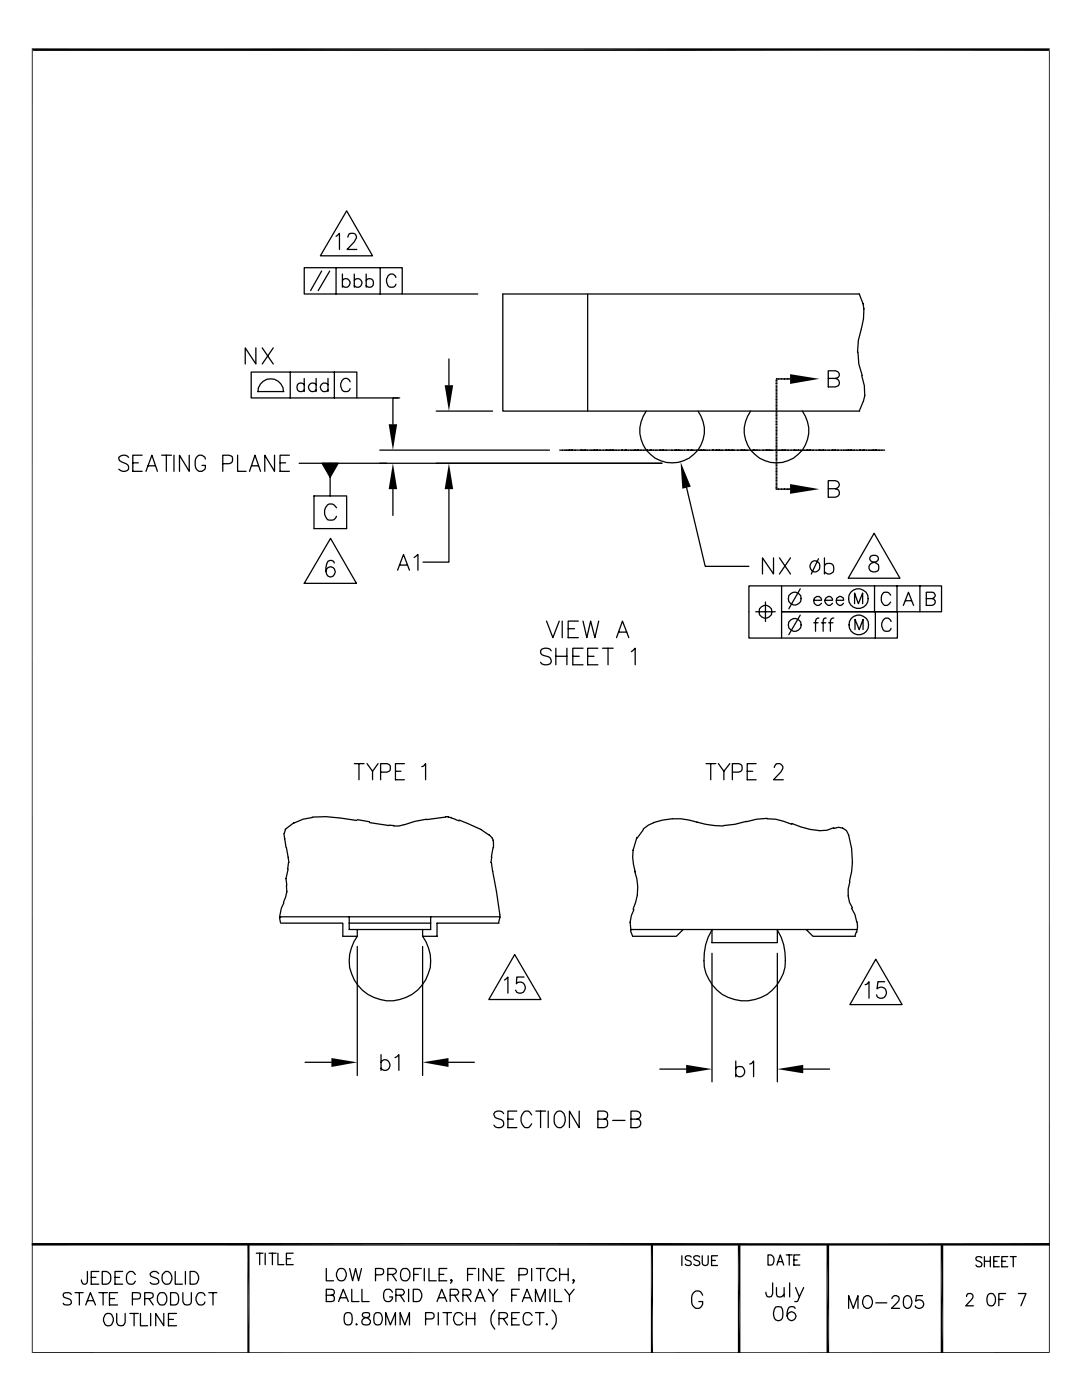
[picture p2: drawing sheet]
<svg xmlns="http://www.w3.org/2000/svg" width="216mm" height="279mm" viewBox="0 0 216 279" stroke-linecap="round" stroke-linejoin="round" font-family="sans-serif">
<g fill="none" stroke="#000" stroke-width=".25">
<path d="M60.7 53.4h19.6v5.3h-19.6zM64.2 54.1l-2.2 3.9M65.8 54.1l-2.3 3.9M67.1 47.2l.6-.6v3.2M67.1 53.4v5.3M68.3 56a.85 .85 0 0 1 1.3-.2 .85 .85 0 0 1 0 1.3 .85 .85 0 0 1-1.3-.1M68.3 54.7v2.6M69.2 42.1l5.1 9h-10.4zM69.4 47.3v-.1a.93 .93 0 0 1 1.4-.5 .73 .73 0 0 1 .2 1.1l-.3 .5-1.4 1.5h1.9M70.7 56a.85 .85 0 0 1 1.3-.2 .85 .85 0 0 1 0 1.3 .85 .85 0 0 1-1.3-.1M70.7 54.7v2.6M73.1 56a.82 .82 0 0 1 1.2-.1 .82 .82 0 0 1 0 1.2 .82 .82 0 0 1-1.2-.1"/>
<path d="M73.1 54.7v2.6M75.9 53.4v5.3M79 55.4a.87 .87 0 0 0-1.4-.5 1.48 1.48 0 0 0 .3 2.4l.8-.1 .3-.5M80.3 58.7h15M117.3 58.7v23.3M171.4 58.7a8.3 8.3 0 0 1 .5 6.9l-.6 2.3-.2 2.4M171.5 58.7h-71.2v23.3h71.2M50.1 74.3h21.1v5.1h-21.1zM51.1 69.4v3.2l-2.2-3.2v3.2M51.4 78.1h5.2M51.5 78.1a2.54 2.54 0 0 1 2.5-2.5 2.54 2.54 0 0 1 2.6 2.5M52.3 69.4l2.2 3.2"/>
<path d="M54.5 69.4l-2.2 3.2M57.9 74.3v5.1M60.7 76.8a.82 .82 0 0 0-1.2-.1 .82 .82 0 0 0 0 1.2 .82 .82 0 0 0 1.2-.1M60.7 75.5v2.6M63.1 76.8a.85 .85 0 0 0-1.3-.1 .85 .85 0 0 0 0 1.2 .85 .85 0 0 0 1.3-.1M63.1 75.5v2.6M65.4 76.8a.85 .85 0 0 0-1.2-.1 .85 .85 0 0 0 0 1.2 .85 .85 0 0 0 1.2-.1M65.4 75.5v2.6M66.7 74.3v5.1M69.8 76.2a.87 .87 0 0 0-1.3-.5 1.48 1.48 0 0 0 .2 2.4h.8l.3-.5M71.2 79.4h8.6M79.4 79.4h-1v5.3"/>
<path d="M89.6 71.6v5.3M165.3 75.5h1.4l.4-.1a.67 .67 0 0 0 0-1.2l-.4-.2h-1.4v3.2h1.4l.4-.2a.84 .84 0 0 0 .4-.9 .84 .84 0 0 0-.8-.6M171.2 70.3l.2 2.3 .6 2.3M172 75a7.4 7.4 0 0 1-.6 7M25.7 91.3a1.26 1.26 0 0 0-2 0 .78 .78 0 0 0 .6 .9l1.3 .7 .1 .7a1.26 1.26 0 0 1-2 0M26.5 92.4h1.1M28.4 90.8h-1.9v3.3h1.9M29.1 94.1l1.2-3.3 1.1 3.3M29.5 93h1.5M32.3 90.8h1.9M33.2 90.8v3.3M34.7 90.8v3.3"/>
<path d="M37.8 90.8v3.3l-2-3.3v3.3M41 91.6a1 1 0 0 0-1.5-.6 2.06 2.06 0 0 0 .2 3.1 1.05 1.05 0 0 0 1.3-1.2h-.7M44.4 92.5h1.3l.4-.1a.88 .88 0 0 0 .3-.9 .88 .88 0 0 0-.7-.7h-1.3v3.3M47.4 90.8v3.3h1.7M49.8 94.1l1.1-3.3 1.1 3.3M50.2 93h1.4M54.8 90.8v3.3l-2-3.3v3.3M55.9 92.4h1.1M57.7 90.8h-1.8v3.3h1.8M59.7 92.5h72.4M62.7 99h6.5v6.5h-6.5zM64.3 92.5h3.2l-1.6 2.7z"/>
<path d="M65.9 92.5v6.5M75.8 89.8h33.8M78.4 97.6v5.3M87 82h11.3M89.6 97.6v14.6h-5.2M111.7 89.8h.5M112.3 89.8h.4M112.8 89.8h.1M113 89.8h.3M113.4 89.8h.1M113.5 89.8h.1M113.6 89.8h.4"/>
<path d="M114 89.8h.1M114.1 89.8h.1M114.3 89.8h.3M114.6 89.8h.2M114.9 89.8h.4M115.4 89.8h.4M115.9 89.8h.1M116 89.8h.1M116.2 89.8h.2M116.5 89.8h.1M116.7 89.8h.1M116.8 89.8h.4"/>
<path d="M117.3 89.8h.4M117.8 89.8h.1M118 89.8h.3M118.4 89.8h.1M118.5 89.8h.1M118.6 89.8h.4M119 89.8h.1M119.1 89.8h.1M119.3 89.8h.2M119.6 89.8h.2M119.9 89.8h.4M120.4 89.8h.4"/>
<path d="M120.9 89.8h.1M121 89.8h.1M121.2 89.8h.2M121.5 89.8h.1M121.7 89.8h.1M121.8 89.8h.3M122.2 89.8h.1M122.3 89.8h.4M122.8 89.8h.1M123 89.8h.4M123.5 89.8h.5M124 89.8h.1"/>
<path d="M124.1 89.8h.1M124.3 89.8h.2M124.6 89.8h.1M124.8 89.8h.1M124.9 89.8h.4M125.4 89.8h.4M125.9 89.8h.2M126.2 89.8h.2M126.5 89.8h.1M126.7 89.8h.1M126.7 89.8h.4M127.2 89.8h.1"/>
<path d="M127.3 89.8h.1M127.4 89.8h.3M127.8 89.8h.1M128 89.8h.4M128.5 89.8h.4M128.9 82a6.5 6.5 0 0 0 .9 8.7 6.5 6.5 0 0 0 8.7 0 6.5 6.5 0 0 0 .8-8.7M129 89.8h.1M129.1 89.8h.1M129.3 89.8h.2M129.6 89.8h.1M129.8 89.8h.1M129.9 89.8h.4"/>
<path d="M130.4 89.8h.4M130.9 89.8h.2M131.1 89.8h.5M131.7 89.8h.1M131.7 89.8h.4M132.2 89.8h.1M132.4 89.8h.3M132.8 89.8h.1M133 89.8h.4M133.5 89.8h.4M134 89.8h.2M134.3 89.8h.2"/>
<path d="M134.6 89.8h.1M134.8 89.8h.1M134.9 89.8h.3M135.3 89.8h.1M135.4 89.8h.4M135.9 89.8h.2M136.1 89.8h.5M136.7 89.8h.4M137 97.3l3.7 15.7h8.7M137.2 89.8h.1M137.4 89.8h.3M137.8 89.8h.1"/>
<path d="M137.9 89.8h.1M138 89.8h.4M138.5 89.8h.4M139 89.8h.2M139.3 89.8h.2M139.6 89.8h.1M139.8 89.8h.1M139.9 89.8h.3M140.3 89.8h.1M140.4 89.8h.1M140.5 89.8h.3M140.9 89.8h.2"/>
<path d="M141.1 89.8h.5M141.6 89.8h.5M142.2 89.8h.1M142.4 89.8h.3M142.7 89.8h.1M142.9 89.8h.1M143 89.8h.3M143.4 89.8h.1M143.5 89.8h.4M144 89.8h.2M144.3 89.8h.4M144.8 89.8h.1"/>
<path d="M144.9 89.8h.3M145.3 89.8h.1M145.4 89.8h.1M145.5 89.8h.3M145.9 89.8h.1M146 89.8h.1M146.1 89.8h.5M146.6 89.8h.5M147.2 89.8h.1M147.4 89.8h.3M147.7 89.8h.1M147.9 89.8h.1"/>
<path d="M148 89.8h.3M148.4 89.8h.1M148.5 89.8h.1M148.7 89.8h.2M149 89.8h.2M149.3 89.8h.4M149.8 82a6.5 6.5 0 0 0 .8 8.7 6.5 6.5 0 0 0 8.7 0 6.5 6.5 0 0 0 .8-8.7M149.8 89.8h.4M150.3 89.8h.1M150.4 89.8h.1M150.5 89.8h.3M150.9 89.8h.1"/>
<path d="M151 89.8h.1M151.1 89.8h.5M151.6 89.8h.5M152.1 89.8h.2M152.4 89.8h.3M152.7 89.8h.1M152.9 89.8h.1M153 89.8h.3M153.4 89.8h.1M153.5 89.8h.1M153.7 89.8h.2M154 89.8h.2"/>
<path d="M154.3 89.8h.4M154.8 89.8h.4M155.3 89.8h.1M155.5 89.8h.3M155.9 89.8h.1M156 89.8h.1M156.1 89.8h.4M156.5 89.8h.1M156.6 89.8h.5M157.1 89.8h.2M157.4 89.8h.4M157.9 89.8h.4"/>
<path d="M158.4 89.8h.1M158.5 89.8h.1M158.7 89.8h.2M159 89.8h.1M159.2 89.8h.1M159.3 89.8h.4M159.8 89.8h.4M160.3 89.8h.1M160.5 89.8h.3M160.9 89.8h.1M161 89.8h.1M161.1 89.8h.4"/>
<path d="M161.5 89.8h.1M161.6 89.8h.1M161.8 89.8h.3M162.1 89.8h.2M162.4 89.8h.4M162.9 89.8h.4M163.4 89.8h.1M163.5 89.8h.1M163.7 89.8h.2M164 89.8h.1M164.2 89.8h.1M164.3 89.8h.4"/>
<path d="M164.8 89.8h.4M165.3 97.5h1.4a.81 .81 0 0 0 .8-.8 .81 .81 0 0 0-.8-.8h-1.4v3.3h1.4a.9 .9 0 0 0 .6-1.4l-.6-.3M165.3 89.8h.1M165.5 89.8h.4M166 89.8h.1M166.1 89.8h.4M166.5 89.8h.1M166.6 89.8h.1M166.8 89.8h.2M167.1 89.8h.2M167.4 89.8h.4M167.9 89.8h.4"/>
<path d="M168.4 89.8h.2M168.7 89.8h.2M169 89.8h.1M169.2 89.8h.1M169.2 89.8h.4M169.7 89.8h.1M169.8 89.8h.1M169.9 89.8h.3M170.3 89.8h.1M170.5 89.8h.4M171 89.8h.4M171.5 89.8h.1"/>
<path d="M171.6 89.8h.1M171.8 89.8h.2M172.1 89.8h.1M172.3 89.8h.1M172.4 89.8h.4M172.9 89.8h.4M173.4 89.8h.2M173.7 89.8h.2M174 89.8h.1M174.2 89.8h.1M174.2 89.8h.4M174.7 89.8h.1"/>
<path d="M174.8 89.8h.1M174.9 89.8h.3M175.3 89.8h.1M175.5 89.8h.4M176 89.8h.5M66 107.4l5.1 9h-10.4zM66.7 112.4a.81 .81 0 0 0-1.3-.4 2.76 2.76 0 0 0 0 3 .96 .96 0 0 0 1.3-.3 .96 .96 0 0 0-.2-1.3 .96 .96 0 0 0-1.3 .1l-.2 .5M67.1 101.3a1.16 1.16 0 0 0-1.1-.7 1.16 1.16 0 0 0-1.1 .7 2.05 2.05 0 0 0 .5 2.4 1.3 1.3 0 0 0 1.7-.7M79.3 113.8l1.2-3.1 1.2 3.1M79.8 112.8h1.5M82.6 111.3l.8-.6v3.1M154.3 111.3v3.3l-2.2-3.3v3.3"/>
<path d="M155.5 111.3l2.2 3.3M156 116.9v5.2h23.1v5.2h-29.7v-10.4h38.5v5.2h-31.9v5.2M157.7 111.3l-2.2 3.3M159.7 117.5l-2.3 4M162.1 112.1a1.05 1.05 0 0 1 1.5 .9 1.05 1.05 0 0 1-1.5 1 1.21 1.21 0 0 1 0-1.9zM162.4 119.8h1.5v-.3a.84 .84 0 0 0-.9-.5 1.01 1.01 0 0 0-.5 1.4 .8 .8 0 0 0 .7 .4 .8 .8 0 0 0 .7-.4M163.3 111.5l-1.4 3.1M164.5 112.9a1.03 1.03 0 0 1 1.2-.4 1.03 1.03 0 0 1 .7 1.1 1.02 1.02 0 0 1-.8 1 1.02 1.02 0 0 1-1.1-.5M164.5 111.3v3.3M164.6 119.8h1.5v-.3a.82 .82 0 0 0-.8-.5l-.5 .4a.85 .85 0 0 0 .1 1.2 .85 .85 0 0 0 1.2-.2M166.9 119.8h1.4a.64 .64 0 0 0-.8-.8 1.01 1.01 0 0 0-.5 1.4 .74 .74 0 0 0 .6 .4 .74 .74 0 0 0 .7-.4M173.7 111a.66 .66 0 0 0 .3 1.1 1.45 1.45 0 0 1 1.3 .9 .98 .98 0 0 1-.7 1.2 .98 .98 0 0 1-1.2-.8 .98 .98 0 0 1 .8-1.1l.6-.2a.66 .66 0 0 0 .3-1.1l-.4-.2z"/>
<path d="M174.4 106.4l5.2 9h-10.4zM174.5 116.9v5.2M177.7 118.8a.99 .99 0 0 0-1.4-.5 1.69 1.69 0 0 0 .2 2.5 1.12 1.12 0 0 0 1.2-.7M179 116.9v5.2M180.7 119.9h1.2M183.6 116.9v5.2M184.8 119.5h1.2a.74 .74 0 0 0 .6-.8l-.2-.4-1.6-.1v2.6h1.2a.69 .69 0 0 0 .4-1.1v-.2h-.4M109.1 124l1.2 3.3 1.3-3.3M110 129.9a1.3 1.3 0 0 0-2.1 0 .74 .74 0 0 0 .6 .9l1.2 .4 .3 .5v.5a1.3 1.3 0 0 1-2.1 0M110.9 129.4v3.3M110.9 131h2.2M112.2 124v3.3"/>
<path d="M113.1 129.4v3.3M113.4 125.5h1.2M114.3 131h1.3M115.4 124h-2v3.3h2M116.3 124l.8 3.3 .8-3.3 .8 3.3 .8-3.3M116.3 129.4h-2v3.3h2M117.3 131h1.2M119.3 129.4h-2v3.3h2M120.2 129.4h2.1M121.3 129.4v3.3M123 127.3l1.2-3.3 1.3 3.3M123.4 126.2h1.7"/>
<path d="M126 130l.7-.6v3.3M150.8 122.1h3.9M152.7 120.1v3.9M159.7 122.8l-2.3 3.9M162.4 124.3h.8M163.4 123.4l-.5 .1-.2 .4v2.1M163.9 124.3h.9M164.8 123.4l-.5 .1v.4v2.1M165.4 124.3h.8M166.4 123.4l-.5 .1-.2 .4v2.1M170.5 120.5v-2.1l.8 2.1 .8-2.1v2.1M170.6 125.6v-2l.8 2 .8-2v2"/>
<path d="M174.7 122.1v5.2M177.8 124a.87 .87 0 0 0-1.4-.5 1.48 1.48 0 0 0 .3 2.5l.8-.1 .3-.5M180.3 120.8l1-2.6 1 2.6M70.7 152.4h1.9M71.6 152.4v3.2M73.2 152.4l1.1 1.5 1.1-1.5M74.3 153.9v1.7M75.9 154.1h1.3l.4-.2a.88 .88 0 0 0 .3-.9 .88 .88 0 0 0-.7-.6h-1.3v3.2M78.9 153.9h1.1M80.7 152.4h-1.8v3.2h1.8M84.2 153l.3-.1 .4-.5v3.2M140.9 152.4h1.9"/>
<path d="M141.8 152.4v3.2M143.3 152.4l1.1 1.5 1.2-1.5M144.4 153.9v1.7M146.1 154.1h1.3l.4-.2a.88 .88 0 0 0 .3-.9 .88 .88 0 0 0-.7-.6h-1.3v3.2M149.1 153.9h1.1M150.9 152.4h-1.8v3.2h1.8M154.5 153.2l.3-.6 .2-.2a1.03 1.03 0 0 1 1.2 .6v.3l-.4 .8-1.5 1.5h2M56.6 166.4l.5 2.7M57 165.5l-.3 .8M57.1 176.8l.1 1.2-.6 2.1M57.1 169.2l.4 1.8M57.5 171.1l.2 1"/>
<path d="M57.5 173.5l-.4 1.8 .1 1.4M57.6 172.1l-.2 1.3M58.7 164.2l-1.8 1.3M62.3 163.1l2.7-.1 2.7 .2M62.3 163.2l-1.8 .3-1.8 .8M67.8 163.2l3.4 .5M71.3 163.6l2.4 .4M73.7 164.2l3.9 .6M77.6 164.7l1 .1M80.6 164.6l-1 .2h-1M85.1 163.5l-2.3 .4-2.1 .7M88.9 163h.6"/>
<path d="M88.9 163.1l-3.8 .5M89.4 163.1l.6 .1M90 163.2l.8 .3M90.9 163.6l.7 .2M91.6 163.7l4.3 1.8 1.6 1.1M97.5 166.5l.7 .7M98 172.1l.3 1.8M98.1 171l-.1 1.1M98.2 167.3l.3 .4M98.3 173.8l1.4 8.7-.2 1.6M98.4 169.2l-.4 1.8M98.4 167.7l.1 1.5"/>
<path d="M126.7 173.9l.4 1.5 .2 1.6-.1 1.6M127.1 167.1a9.2 9.2 0 0 0-.4 6.9M127.2 178.6l-.9 2.8M128.4 165.6l-1.2 1.6M130.5 164.2l-1.1 .5-1 .7M134.1 163.4l-1.9 .3-1.8 .5M134.2 163.4a19.3 19.3 0 0 1 6.6 1.1l3.5 .3M148.9 163.9l-2.3 .6-2.2 .3M153.1 163.3l-2.1 .2-2.1 .5M153.1 163.4l1.7 .1 3.2 1M158 164.3a13.7 13.7 0 0 0 7 1.4l1.4-.5M166.4 165.4a2.06 2.06 0 0 1 2.9 1.2l.6 2.7 .2 2.8"/>
<path d="M169.6 175.9a5.9 5.9 0 0 0 .5 5.3M170.1 172l-.2 2-.4 1.9M55.8 183h44M55.8 183h.1M55.8 183.1l.2 1M55.9 183h.1M55.9 183v.1M56 184.2h12.4v2.7h2.9M56.6 180.2l-.5 1.1-.3 1.7M69.7 183v2.5h16.2v-2.5M69.7 184.2h16.2M71.3 186.9a8.1 8.1 0 0 0 2.7 11.9 8.1 8.1 0 0 0 11.4-4.4 7.9 7.9 0 0 0-1.1-7.5"/>
<path d="M71.3 185.5v1.4M71.3 188.9v25.7M84.3 185.5v1.4M84.3 188.9v25.7M99.6 184.2h-12.4v2.7h-2.9M100.7 195.6l.6-.6v3.2M102.7 190.5l5.2 9h-10.4zM104.6 195h-1.5l-.1 1.3a1.06 1.06 0 0 1 1.5 .1 1.06 1.06 0 0 1 0 1.4 1.06 1.06 0 0 1-1.5 .1l-.1-.3M125.8 185.5h45.2M126.5 181.5l-.5 1.2-.3 1.4 .2 1.6M136.3 185.5l-1.3 1.4h-8.8l-.4-1.1M140.5 191.7a8.1 8.1 0 0 0 8.1 8.1 8.1 8.1 0 0 0 8.1-8.1"/>
<path d="M142.1 185.5v2.6h13v-2.6M142.1 185.6a10.8 10.8 0 0 0-1.6 6.2M142.1 190.2v25.7M155.1 185.6a10.8 10.8 0 0 1 1.6 6.2M155.1 190.2v25.7M160.9 185.5l1.3 1.4h8.5M169.9 181.3l.7 1.2 .3 1.5M170.9 186l-.3 .8M171 184l.1 1-.2 1.1M172.6 196.5l.4-.1 .4-.5v3.3M174.8 191.4l5.2 9.1h-10.4zM176.5 195.9h-1.3l-.2 1.5a1.09 1.09 0 0 1 1.6-.1 1.09 1.09 0 0 1 0 1.6 1.09 1.09 0 0 1-1.6 0l-.1-.4"/>
<path d="M60.9 212h5.2M76 212a1.02 1.02 0 0 1 1.6-.1 1.02 1.02 0 0 1-.2 1.5 .93 .93 0 0 1-1.4-.2M76 210.5v3.1M78.8 211.1l.8-.6v3.1M89.5 212h5.2M131.7 213.4h5.2M146.8 213.3a.99 .99 0 0 1 1.5-.2 .99 .99 0 0 1 0 1.5 .99 .99 0 0 1-1.5-.1M146.8 211.8v3.1M149.6 212.3h.3l.5-.5v3.1M160.3 213.4h5.2M100.5 222.2a1.04 1.04 0 0 0-1.1-.5 1.04 1.04 0 0 0-.8 .8l.2 .5 1.2 .4a.85 .85 0 0 1 .5 .9 .85 .85 0 0 1-.7 .7l-1-.1-.2-.4M101.3 223.4h1.1"/>
<path d="M103.1 221.7h-1.8v3.3h1.8M106.1 222.5a1 1 0 0 0-1.5-.6 2.01 2.01 0 0 0 .2 3.1 1.08 1.08 0 0 0 1.3-.7M106.9 221.7h2M107.9 221.7v3.3M109.4 221.7v3.3M111.1 221.9a.94 .94 0 0 1 1.4 .3 2.09 2.09 0 0 1-.6 2.8 1.48 1.48 0 0 1-1.3-2l.1-.5zM115.6 221.7v3.3l-2-3.3v3.3M119.3 223.4h1.3l.4-.2a.84 .84 0 0 0 .2-.9 .84 .84 0 0 0-.6-.6h-1.3v3.3h1.3a.96 .96 0 0 0 .4-1.6h-.4M122.3 223.6h2.4M125.9 223.4h1.2a.81 .81 0 0 0 .8-.9 .81 .81 0 0 0-.8-.8h-1.2v3.3h1.2a.85 .85 0 0 0 .8-.8 .85 .85 0 0 0-.8-.8M14.2 258.3a1.08 1.08 0 0 0-1.6 0l.2 .6 1 .3a.61 .61 0 0 1 .4 .7 .61 .61 0 0 1-.6 .5l-.8-.1-.2-.2M15 258h1.6"/>
<path d="M15.8 258v2.4M17.4 253.7v2.3a.6 .6 0 0 1-.9 .2l-.2-.8M17.4 259.6h1.2M18.2 254.9h.9M19.7 253.7h-1.5v2.6h1.5M19.7 258h1.7M20.4 253.7h.9a1.35 1.35 0 0 1 .8 1.3 1.35 1.35 0 0 1-.8 1.3h-.9zM20.6 258v2.4M21.8 259.2h1.1M22.9 254.9h1M23.5 258h-1.7v2.4h1.7M24.5 253.7h-1.6v2.6h1.6"/>
<path d="M26.4 259.2h1.5l.1-.5-.1-.6-.5-.1h-1v2.4M27 254.3a.92 .92 0 0 0-1.1-.6 .92 .92 0 0 0-.7 1.1 1.08 1.08 0 0 0 .2 1.2 1.08 1.08 0 0 0 1.3 .2l.3-.5M28.9 259.2h1.1l.5-.3a.59 .59 0 0 0 0-.6 .59 .59 0 0 0-.5-.3h-1.1v2.4M29.7 259.2l.9 1.2M31.7 254.2a.93 .93 0 0 0-.9-.5 .93 .93 0 0 0-.8 .6l.2 .5 1 .3a.66 .66 0 0 1 .2 1.1 1.26 1.26 0 0 1-1.4-.3M31.8 258.1l.8-.1a1.42 1.42 0 0 1 0 2.4h-.5a1.5 1.5 0 0 1-.3-2.3zM32.4 254.3l.6-.6a1.35 1.35 0 0 1 1.3 1 1.35 1.35 0 0 1-.5 1.5l-.3 .1a1.24 1.24 0 0 1-1.1-.6 1.24 1.24 0 0 1 0-1.4zM34 258h.9a1.39 1.39 0 0 1 .6 2.1l-.6 .3h-.9zM35 253.7v2.6h1.4M36.5 258v1.8l.2 .3a.86 .86 0 0 0 .8 .3 .86 .86 0 0 0 .7-.6v-1.8M37 253.7v2.6M37.9 253.7h.9a1.36 1.36 0 0 1 .8 1.3 1.36 1.36 0 0 1-.8 1.3h-.9z"/>
<path d="M40.9 258.6a.83 .83 0 0 0-.8-.6 .83 .83 0 0 0-.8 .6 1.13 1.13 0 0 0-.1 1.3 1.13 1.13 0 0 0 1.4 .4l.3-.5M41.7 258h1.6M42.5 258v2.4M51.1 250.1h1.4M51.8 250.1v2.3M52.9 250.1v2.3M53.7 250.1h1.4M54.4 250.1v2.3M55.5 250.1v2.3h1.1M57.1 251.2h.9M58.5 250.1h-1.4v2.3h1.4M65.1 253.2v2.4h1.4"/>
<path d="M65.1 258.5l1.4-.1a.6 .6 0 0 0 .2-.7 .6 .6 0 0 0-.6-.4h-1v2.5l1.4-.1a.66 .66 0 0 0 .2-.7 .66 .66 0 0 0-.6-.5M67.4 253.5a.95 .95 0 0 1 1.1-.3 .95 .95 0 0 1 .6 .9 1.12 1.12 0 0 1-.3 1.2 1.12 1.12 0 0 1-1.2 .2 1.5 1.5 0 0 1-.2-2zM67.6 259.8l.9-2.5 1 2.5M67.9 259h1.2M69.8 253.2l.6 2.4 .6-2.4 .5 2.4 .6-2.4M70.2 257.3v2.5h1.4M72.2 257.3v2.5h1.5M74.9 254.4l1.4-.1a.74 .74 0 0 0 .2-1l-.6-.1h-1v2.4M77.4 254.3h1.1a.74 .74 0 0 0 .6-.7l-.3-.4h-1.4v2.4M78.2 254.3l.9 1.3M78.3 257.9a.91 .91 0 0 0-1-.6 .91 .91 0 0 0-.8 .9 1.08 1.08 0 0 0 .2 1.2 1.08 1.08 0 0 0 1 .4 .95 .95 0 0 0 .6-1h-.6M79 258.5h1.1a.59 .59 0 0 0 .6-.6 .59 .59 0 0 0-.6-.6h-1.1v2.5"/>
<path d="M79.8 258.5l.9 1.3M80.1 253.5a.94 .94 0 0 1 1.1-.3 .94 .94 0 0 1 .6 .9 1.12 1.12 0 0 1-.3 1.2 1.12 1.12 0 0 1-1.2 .2 1.8 1.8 0 0 1-.2-2zM81.5 257.3v2.5M82.5 257.3h.8a1.3 1.3 0 0 1 .9 1.2 1.3 1.3 0 0 1-.9 1.3h-.8zM82.5 254.3h1M84.1 253.2h-1.6v2.4M84.7 253.2v2.4M85.6 253.2v2.4h1.4M87.2 259.8l.9-2.5 1.1 2.5M87.5 259h1.2M87.6 254.3h1M89.2 253.2h-1.6v2.4h1.6"/>
<path d="M89.8 258.5h1.1a.59 .59 0 0 0 .6-.6 .59 .59 0 0 0-.6-.6h-1.1v2.5M90.2 255.5l-.2 .1v-.2a.45 .45 0 0 1-.1 .7M90.7 258.5l.8 1.3M92.4 258.5l1.3-.1a.6 .6 0 0 0 .3-.7 .6 .6 0 0 0-.6-.4h-1v2.5M93.1 258.5l.9 1.3M93.3 254.3h1M94.8 259.8l1-2.5 1 2.5M94.9 253.2h-1.6v2.4M95.2 259h1.2M95.5 253.2v2.4M97.5 257.3l.9 1.2 .9-1.2M98.1 253.2v2.4l-1.7-2.4v2.4"/>
<path d="M98.4 258.5v1.3M99.1 254.3h.9M100.6 253.2h-1.5v2.4h1.5M102.1 258.5h.9M103.5 254.4l1.5-.1a.74 .74 0 0 0 .2-1l-.6-.1h-1.1v2.4M103.6 257.3h-1.5v2.5M104.2 259.8l1-2.5 1 2.5M104.6 259h1.1M106.1 253.2v2.4M106.8 259.8v-2.5l1 2.5 1-2.5v2.5M107 253.2h1.7M107.9 253.2v2.4"/>
<path d="M109.7 257.3v2.5M110.7 257.3v2.5h1.4M111 253.7a.96 .96 0 0 0-1.1-.6 .96 .96 0 0 0-.8 1 1.12 1.12 0 0 0 .3 1.2 1.12 1.12 0 0 0 1.2 .2l.4-.5M111.7 254.3h1.7M111.7 253.2v2.4M112.7 257.3l.9 1.2 1-1.2M113.4 253.2v2.4M113.6 258.5v1.3M114.6 255.5l-.2 .1v-.2a.45 .45 0 0 1-.1 .7M136.1 250.6v2M137.9 250.9a.67 .67 0 0 0-.6-.3 .67 .67 0 0 0-.6 .4l.2 .4 .7 .2a.48 .48 0 0 1 .3 .5 .48 .48 0 0 1-.4 .5l-.6-.1-.2-.2M139.6 250.9a.67 .67 0 0 0-.6-.3 .67 .67 0 0 0-.6 .4l.2 .4 .7 .2a.48 .48 0 0 1 .3 .5 .48 .48 0 0 1-.4 .5l-.6-.1-.2-.2"/>
<path d="M140.1 250.6v1.5a.6 .6 0 0 0 .6 .5 .6 .6 0 0 0 .6-.5v-1.5M140.2 258.5a1.13 1.13 0 0 0-1.3-.9 1.13 1.13 0 0 0-.9 1.4 1.84 1.84 0 0 0 .9 2.1 1.11 1.11 0 0 0 1.3-1.3h-.8M142 251.5h.7M143.2 250.6h-1.2v2h1.2M153.2 250.4a1.06 1.06 0 0 1 1.3 .8 1.06 1.06 0 0 1-.7 1.3h-.6zM154.2 256v2.1l-.2 .5a.63 .63 0 0 1-1 0l-.2-.7M154.9 257v1.3l.2 .4a1.02 1.02 0 0 0 1.4-.4M155 252.5l.7-2.1 .7 2.1M155.3 251.8h.8M156.5 257v1.8M156.9 250.4h1.2M157.5 250.4v2.1"/>
<path d="M157.6 256v2.8M158.4 251.5h.7M158.7 257l.8 1.8 .9-1.8M159.5 258.8l-.3 .9-.6 .1M159.6 250.4h-1.2v2.1h1.2M172.4 258.9l.5-.3a1.34 1.34 0 0 1 .9 2.2l-.5 .3a1.34 1.34 0 0 1-.9-2.2zM178 259.2a.74 .74 0 0 1 1.1-.5 .74 .74 0 0 1 0 1.2l-1.2 1.2h1.6M180.6 258.7a.74 .74 0 0 1 1.2 .4 1.28 1.28 0 0 1-.9 2 1.14 1.14 0 0 1-.6-1.4v-.6zM184.1 258.6h-1.2l-.2 1.1a.99 .99 0 0 1 1.4 .1 .87 .87 0 0 1 .1 1 .87 .87 0 0 1-1 .3l-.5-.2-.1-.3M192.9 258.7l.1-.5a.73 .73 0 0 1 1.1 .4v.5l-1.4 1.5h1.5M195.9 251a.65 .65 0 0 0-.7-.2 .65 .65 0 0 0-.5 .5l.2 .2a1.01 1.01 0 0 1 1 1 .67 .67 0 0 1-1.2 0M196.4 250.8v2"/>
<path d="M196.4 251.7h1.2M197.1 258.5a.79 .79 0 0 1 1.1-.3 1.5 1.5 0 0 1-.2 2.4 .84 .84 0 0 1-1.1-.9zM197.6 250.8v2M198.3 251.7h.7M199.3 259.3h.9M199.4 250.8h-1.1v2h1.1M199.9 251.7h.8M200.7 258.1h-1.4v2.5M201.1 250.8h-1.2v2h1.2M201.6 250.8h1.2M202.2 250.8v2M203.2 258.1h1.5l-1 2.5"/>
<path d="M17.1 260.4l.9-2.4 1 2.4M20.9 262.5a.95 .95 0 0 1 1.1-.3 .95 .95 0 0 1 .6 .9 1.12 1.12 0 0 1-.2 1.1 1.12 1.12 0 0 1-1.2 .3 1.5 1.5 0 0 1-.3-2zM23.3 262.1v1.8l.2 .3a.86 .86 0 0 0 .8 .4 .86 .86 0 0 0 .7-.7v-1.8M25.9 262.1h1.7M26.8 262.1v2.5M28 262.1v2.5h1.5M30.1 262.1v2.5M32.7 262.1v2.5l-1.6-2.5v2.5M33.6 263.3h1M35.2 262.1h-1.6v2.5h1.6M69 262a.89 .89 0 0 1 1.2 .4 2.35 2.35 0 0 1-.3 1.9 .89 .89 0 0 1-1.2-.3 2.35 2.35 0 0 1 .3-2zM71.1 264.2l-.1 .1h.3"/>
<path d="M72.5 262l-.2 .3 .2 .5a2.01 2.01 0 0 1 1.4 .8 .76 .76 0 0 1-.6 .8h-.5l-.5-.2a.93 .93 0 0 1 .1-1 .93 .93 0 0 1 1-.3 .54 .54 0 0 0 .3-.9zM74.9 262a.89 .89 0 0 1 1.2 .4 1.76 1.76 0 0 1-.2 1.9 .89 .89 0 0 1-1.2-.3 2.35 2.35 0 0 1 .2-2zM77 264.4v-2.4l.9 2.4 1-2.4v2.4M79.8 264.4v-2.4l1 2.4 .9-2.4v2.4M84.9 263.2l1.5-.1 .2-.3-.1-.6-.5-.2h-1.1v2.4M87.5 262v2.4M88.4 262h1.7M89.2 262v2.4M92.4 262.6a.96 .96 0 0 0-1.1-.6 .96 .96 0 0 0-.8 .9 1.12 1.12 0 0 0 .3 1.2 1.12 1.12 0 0 0 1.1 .2l.5-.5M93 262v2.4M93 263.1h1.7M94.7 262v2.4"/>
<path d="M98.7 261.5a2.74 2.74 0 0 0 0 3.8M99.6 263.1h1.1l.5-.2a.59 .59 0 0 0 0-.6 .59 .59 0 0 0-.5-.3h-1.1v2.4M100.4 263.1l.9 1.3M102.1 263.1h.9M103.6 262h-1.5v2.4h1.5M106.2 262.6a.91 .91 0 0 0-1.1-.7 .91 .91 0 0 0-.7 1 1.08 1.08 0 0 0 .1 1.1 1.08 1.08 0 0 0 1.1 .4l.6-.6M106.8 262h1.7M107.7 262v2.4M109.1 264.2l-.1 .1h.2M110.2 261.5a2.55 2.55 0 0 1 0 3.8M154.8 260.9a1.02 1.02 0 0 1 1.3 .4 2.75 2.75 0 0 1-.2 2.1 .9 .9 0 0 1-1.4-.3 2.23 2.23 0 0 1 .3-2.2zM158.7 261.1a.82 .82 0 0 0-1.5 .2 1.57 1.57 0 0 0 .7 2.3 .88 .88 0 0 0 .9-.9 .88 .88 0 0 0-.8-.9 .88 .88 0 0 0-.9 .8"/>
<path d="M169.3 261.1v-2.5l1 2.5 .9-2.5v2.5M174.8 260h2.2"/>
<circle cx="158.6" cy="119.4" r="1.28"/>
<circle cx="171.3" cy="119.5" r="1.97"/>
<circle cx="152.7" cy="122.1" r="1.28"/>
<circle cx="158.6" cy="124.7" r="1.28"/>
<circle cx="171.3" cy="124.7" r="1.97"/>
</g>
<g fill="#000">
<path d="M6.3 9.7l.2 .5zM6.3 9.7l203 .5h-202.8zM209.5 9.7l-.2 .5zM6.3 9.7h203.2l-.2 .5zM88.7 76.9h1.7l-.8 5.1zM154.8 75.6l.3 .2h-.3zM154.8 76.1l.3 .4h-.3zM154.8 76.8l.3 .2h-.3zM154.8 77.4l.3 .3h-.3zM154.8 78l.3 .3h-.3zM154.8 78.7l.3 .2h-.3zM154.8 79.2l.3 .4h-.3z"/>
<path d="M154.8 79.8l.3 .4h-.3zM154.8 75.6h.3v.2zM154.8 76.1h.3v.4zM154.8 76.8h.3v.2zM154.8 77.4h.3v.3zM154.8 78h.3v.3zM154.8 78.7h.3v.2zM154.8 79.2h.3v.4zM154.8 79.8h.3v.4zM155.2 75.4v.4h-.3zM154.9 75.4h.3l-.3 .4zM155.8 75.4v.4h-.3z"/>
<path d="M155.5 75.4h.3l-.3 .4zM156.1 75.8l.4-.4v.4zM156.1 75.4h.4l-.4 .4zM156.7 75.8l.4-.4v.4zM156.7 75.4h.4l-.4 .4zM157.6 74.7l5.9 .9-5.9 1zM157.6 75.4v.4h-.2zM157.4 75.4h.2l-.2 .4zM64.3 92.5h3.2l-1.6 2.7zM78.4 92.5l.8 5.1h-1.6zM77.6 84.7h1.6l-.8 5.1zM89.6 92.5l.8 5.1h-1.7z"/>
<path d="M135.8 92.2l2 4.9-1.7 .4zM154.8 80.5l.3 .4h-.3zM154.8 81.1l.3 .3h-.3zM154.8 81.8l.3 .2h-.3zM154.8 82.4l.3 .3h-.3zM154.8 83l.3 .3h-.3zM154.8 83.7l.3 .2h-.3zM154.8 84.2l.3 .4h-.3zM154.8 84.9l.3 .3h-.3zM154.8 85.5l.3 .4h-.3zM154.8 86.1l.3 .3h-.3zM154.8 86.8l.3 .2h-.3z"/>
<path d="M154.8 87.4l.3 .3h-.3zM154.8 88l.3 .3h-.3zM154.8 88.6l.3 .4h-.3zM154.8 89.2l.3 .4h-.3zM154.8 89.9l.3 .3h-.3zM154.8 90.5l.3 .3h-.3zM154.8 91.1l.3 .3h-.3zM154.8 91.8l.3 .2h-.3zM154.8 92.4l.3 .3h-.3zM154.8 93l.3 .3h-.3zM154.8 93.6l.3 .4h-.3zM154.8 94.2l.3 .4h-.3z"/>
<path d="M154.8 94.9l.3 .3h-.3zM154.8 95.5l.3 .3h-.3zM154.8 96.2l.3 .2h-.3zM154.8 96.8l.3 .3h-.3zM154.8 97.4l.3 .2h-.3zM154.9 97.5h.3l-.3 .3zM155.2 97.5v.3h-.3zM154.8 80.5h.3v.4zM154.8 81.1h.3v.3zM154.8 81.8h.3v.2zM154.8 82.4h.3v.3zM154.8 83h.3v.3z"/>
<path d="M154.8 83.7h.3v.2zM154.8 84.2h.3v.4zM154.8 84.9h.3v.3zM154.8 85.5h.3v.4zM154.8 86.1h.3v.3zM154.8 86.8h.3v.2zM154.8 87.4h.3v.3zM154.8 88h.3v.3zM154.8 88.6h.3v.4zM154.8 89.2h.3v.4zM154.8 89.9h.3v.3zM154.8 90.5h.3v.3z"/>
<path d="M154.8 91.1h.3v.3zM154.8 91.8h.3v.2zM154.8 92.4h.3v.3zM154.8 93h.3v.3zM154.8 93.6h.3v.4zM154.8 94.2h.3v.4zM154.8 94.9h.3v.3zM154.8 95.5h.3v.3zM154.8 96.2h.3v.2zM154.8 96.8h.3v.3zM154.8 97.4h.3v.2zM155.5 97.5h.3l-.3 .3z"/>
<path d="M155.8 97.5v.3h-.3zM156.1 97.5h.4l-.4 .3zM156.5 97.5v.3h-.4zM156.7 97.5h.4l-.4 .3zM156.7 97.8l.4-.3v.3zM157.4 97.5h.2l-.2 .3zM157.6 97.5v.3h-.2zM157.6 96.6l5.9 1-5.9 1zM66.1 211.2l5.2 .8-5.2 .9zM84.3 212l5.2-.8v1.7zM136.9 212.5l5.2 .9-5.2 .8zM155.1 213.4l5.2-.9v1.7z"/>
<path d="M164.9 248.3l.5 21.7h-.5zM164.9 248.3h.5v21.7zM6.3 248.6l203.2-.5v.5zM6.3 248.1h203.2l-203.2 .5zM147.2 248.5l.5 21.5h-.5zM147.2 248.5h.5v21.5zM187.7 248.5l.5 21.5h-.5zM187.7 248.5h.5v21.5z"/>
</g>
<g fill="none" stroke="#000" stroke-width=".2">
<path d="M6.4 9.9v260.1M209.4 9.9v260.1M154.8 75.9h.3M154.8 76h.3M154.8 76.5h.3M154.8 76.6h.3M154.8 77.1h.3M154.8 77.3h.3M154.8 77.8h.3M154.8 77.9h.3M154.8 78.4h.3M154.8 78.6h.3"/>
<path d="M154.8 79h.3M154.8 79.2h.3M154.8 79.7h.3M154.8 79.8h.3M154.9 75.4v.4M155.3 75.4v.4M155.4 75.4v.4M155.9 75.4v.4M156 75.4v.4M156.5 75.4v.4M156.6 75.4v.4M157.1 75.4v.4"/>
<path d="M157.3 75.4v.4M154.8 80.3h.3M154.8 80.4h.3M154.8 80.9h.3M154.8 81h.3M154.8 81.5h.3M154.8 81.7h.3M154.8 82.1h.3M154.8 82.3h.3M154.8 82.8h.3M154.8 82.9h.3M154.8 83.4h.3"/>
<path d="M154.8 83.6h.3M154.8 84.1h.3M154.8 84.2h.3M154.8 84.7h.3M154.8 84.8h.3M154.8 85.3h.3M154.8 85.4h.3M154.8 85.9h.3M154.8 86h.3M154.8 86.5h.3M154.8 86.7h.3M154.8 87.2h.3"/>
<path d="M154.8 87.3h.3M154.8 87.8h.3M154.8 87.9h.3M154.8 88.4h.3M154.8 88.6h.3M154.8 89.1h.3M154.8 89.2h.3M154.8 89.7h.3M154.8 89.8h.3M154.8 90.3h.3M154.8 90.4h.3M154.8 90.9h.3"/>
<path d="M154.8 91h.3M154.8 91.5h.3M154.8 91.7h.3M154.8 92.2h.3M154.8 92.3h.3M154.8 92.8h.3M154.8 92.9h.3M154.8 93.4h.3M154.8 93.6h.3M154.8 94.1h.3M154.8 94.7h.3M154.8 94.8h.3"/>
<path d="M154.8 95.3h.3M154.8 95.4h.3M154.8 95.9h.3M154.8 96h.3M154.8 96.5h.3M154.8 96.7h.3M154.8 97.2h.3M154.8 97.3h.3M154.8 97.6h.3M155.3 97.5v.3M155.4 97.5v.3M155.9 97.5v.3"/>
<path d="M156 97.5v.3M156.5 97.5v.3M156.6 97.5v.3M157.1 97.5v.3M157.3 97.5v.3M157.6 97.5v.3M6.3 269.9h203.2"/>
</g>
<path d="M49.6 248.3v21.7M130.1 248.3v21.7" fill="none" stroke="#000" stroke-width=".42"/>
</svg>
